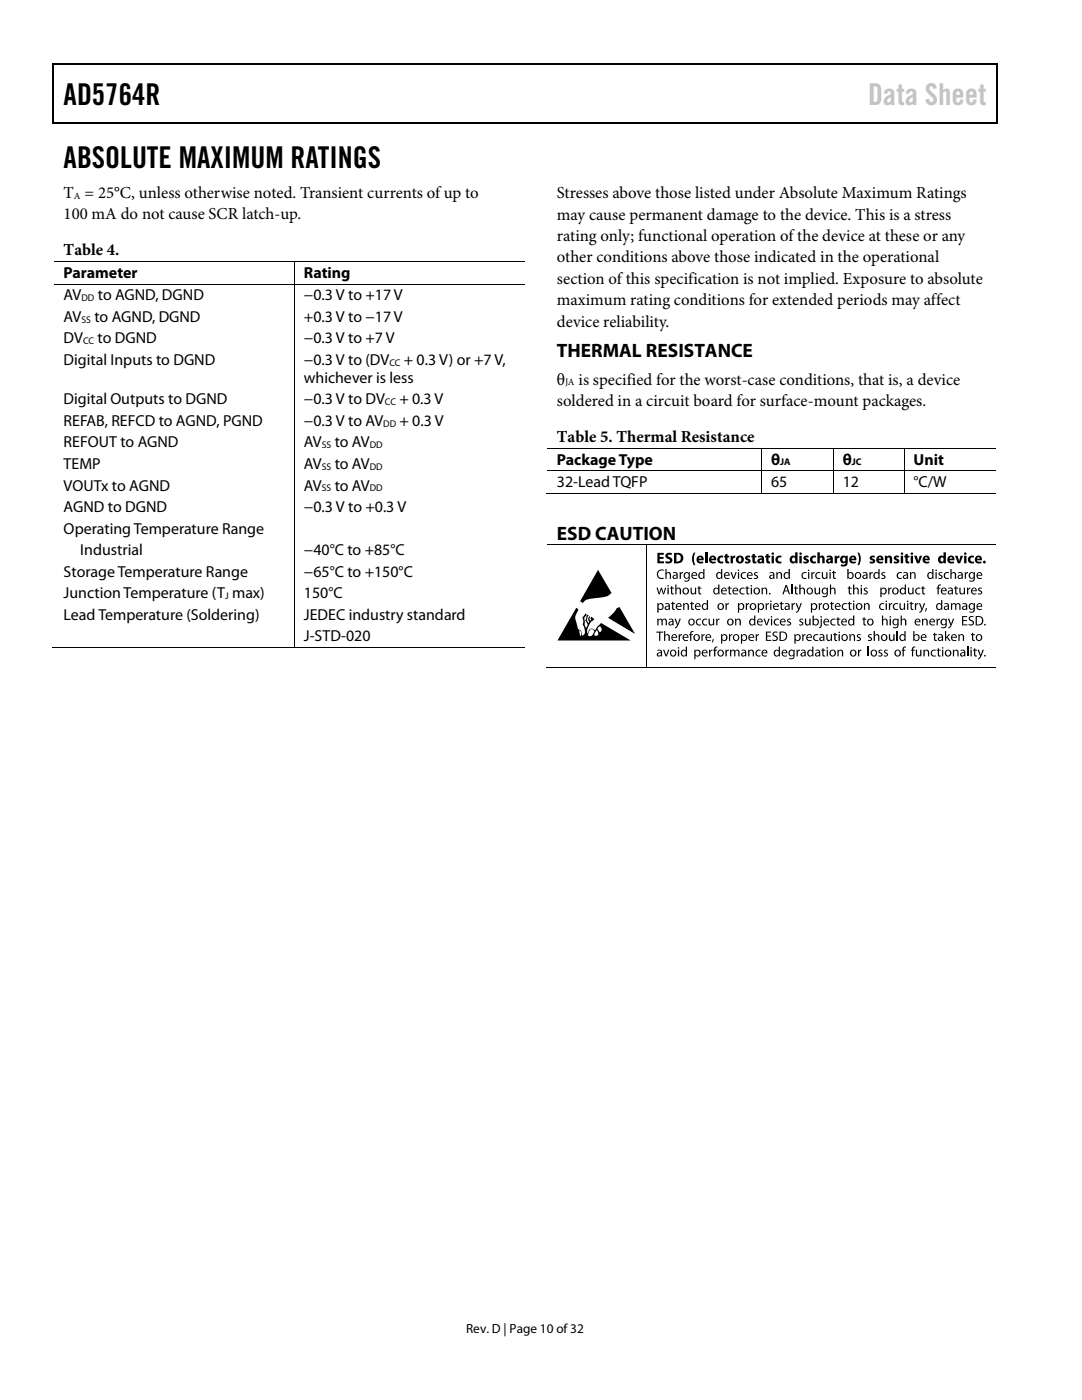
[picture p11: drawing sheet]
<svg xmlns="http://www.w3.org/2000/svg" width="216mm" height="279mm" viewBox="0 0 216 279" stroke-linecap="round" stroke-linejoin="round" font-family="sans-serif">
<defs><g id="words">
<g font-size="6">
<text x="12.7" y="21">AD5764R</text>
<text x="12.7" y="33.6">ABSOLUTE MAXIMUM RATINGS</text>
</g>
<text font-size="6" fill="#c1c1c1" x="173.2" y="21">Data Sheet</text>
<g font-size="3.9">
<text x="111.1" y="71.3">THERMAL RESISTANCE</text>
<text x="111.1" y="107.7">ESD CAUTION</text>
</g>
<g font-size="3.3">
<text x="12.7" y="39.5">T = 25°C, unless otherwise noted. Transient currents of up to</text>
<text x="111.1" y="39.5">Stresses above those listed under Absolute Maximum Ratings</text>
<text x="12.7" y="43.8">100 mA do not cause SCR latch-up.</text>
<text x="111.1" y="43.8">may cause permanent damage to the device. This is a stress</text>
<text x="12.7" y="50.9">Table 4.</text>
<text x="111.1" y="48.1">rating only; functional operation of the device at these or any</text>
<text x="111.1" y="52.4">other conditions above those indicated in the operational</text>
<text x="111.1" y="56.6">section of this specification is not implied. Exposure to absolute</text>
<text x="111.1" y="60.9">maximum rating conditions for extended periods may affect</text>
<text x="111.1" y="65.2">device reliability.</text>
<text x="111.1" y="76.8">θ</text>
<text x="115.4" y="76.8">is specified for the worst-case conditions, that is, a device</text>
<text x="111.1" y="81">soldered in a circuit board for surface-mount packages.</text>
<text x="111.1" y="88.1">Table 5. Thermal Resistance</text>
</g>
<g font-size="3.2">
<text x="12.7" y="55.5">Parameter</text>
<text x="12.7" y="59.9">AV</text>
<text x="19.5" y="59.9">to AGND, DGND</text>
<text x="60.6" y="59.9">−0.3 V to +17 V</text>
<text x="60.6" y="55.5">Rating</text>
<text x="12.7" y="64.2">AV</text>
<text x="18.8" y="64.2">to AGND, DGND</text>
<text x="60.6" y="64.2">+0.3 V to −17 V</text>
<text x="12.7" y="68.5">DV</text>
<text x="19.5" y="68.5">to DGND</text>
<text x="60.6" y="68.5">−0.3 V to +7 V</text>
<text x="12.7" y="72.8">Digital Inputs to DGND</text>
<text x="60.6" y="76.4">whichever is less</text>
<text x="60.6" y="72.8">−0.3 V to (DV</text>
<text x="80.6" y="72.8">+ 0.3 V) or +7 V,</text>
<text x="12.7" y="80.7">Digital Outputs to DGND</text>
<text x="60.6" y="80.7">−0.3 V to DV</text>
<text x="79.7" y="80.7">+ 0.3 V</text>
<text x="12.7" y="85">REFAB, REFCD to AGND, PGND</text>
<text x="12.7" y="89.3">REFOUT to AGND</text>
<text x="60.6" y="85">−0.3 V to AV</text>
<text x="60.6" y="89.3">AV</text>
<text x="66.8" y="89.3">to AV</text>
<text x="79.7" y="85">+ 0.3 V</text>
<text x="12.7" y="93.6">TEMP</text>
<text x="60.6" y="93.6">AV</text>
<text x="66.8" y="93.6">to AV</text>
<text x="111.1" y="92.7">Package Type</text>
<text x="153.9" y="92.7">θ</text>
<text x="168.2" y="92.7">θ</text>
<text x="182.3" y="92.7">Unit</text>
<text x="12.7" y="97.9">VOUTx to AGND</text>
<text x="60.6" y="97.9">AV</text>
<text x="66.8" y="97.9">to AV</text>
<text x="111.1" y="97.2">32-Lead TQFP</text>
<text x="153.9" y="97.2">65</text>
<text x="168.2" y="97.2">12</text>
<text x="182.3" y="97.2">°C/W</text>
<text x="12.7" y="102.2">AGND to DGND</text>
<text x="12.7" y="106.5">Operating Temperature Range</text>
<text x="60.6" y="102.2">−0.3 V to +0.3 V</text>
<text x="16" y="110.8">Industrial</text>
<text x="60.6" y="110.8">−40°C to +85°C</text>
<text x="12.7" y="115.1">Storage Temperature Range</text>
<text x="12.7" y="119.4">Junction Temperature (T max)</text>
<text x="60.6" y="119.4">150°C</text>
<text x="60.6" y="115.1">−65°C to +150°C</text>
<text x="12.7" y="123.7">Lead Temperature (Soldering)</text>
<text x="60.6" y="123.7">JEDEC industry standard</text>
<text x="60.6" y="128">J-STD-020</text>
</g>
<text font-size="2.6" x="93" y="266">Rev. D | Page 10 of 32</text>
<g font-size="1.9">
<text x="14.8" y="39.7">A</text>
<text x="16.3" y="60.1">DD</text>
<text x="16.3" y="64.4">SS</text>
<text x="16.6" y="68.7">CC</text>
<text x="77.7" y="73">CC</text>
<text x="112.8" y="76.9">JA</text>
<text x="76.8" y="80.9">CC</text>
<text x="64.2" y="89.5">SS</text>
<text x="73.8" y="89.5">DD</text>
<text x="76.5" y="85.2">DD</text>
<text x="64.2" y="93.8">SS</text>
<text x="73.8" y="93.8">DD</text>
<text x="155.7" y="92.9">JA</text>
<text x="170" y="92.9">JC</text>
<text x="64.2" y="98.1">SS</text>
<text x="73.8" y="98.1">DD</text>
<text x="44.9" y="119.5">J</text>
</g>
</g></defs>
<g fill="#000">
<path d="M10.5 12.7h.3v1h-.3zM10.5 12.7h.3v.3h-.3zM133.3 12.7h.3v.3h-.3zM198.8 12.7h.2v1h-.2zM198.8 12.7h.2v.3h-.2zM10.5 24.4h.3v.3h-.3zM133.1 24.4h.2v.3h-.2zM198.8 24.4h.2v.3h-.2zM58.7 52.1h.1v.2h-.1zM58.7 56.6h.1v.2h-.1zM151.9 89.3h.1v.2h-.1zM151.9 93.9h.1v.1h-.1z"/>
<path d="M151.9 98.4h.1v.1h-.1zM166.2 89.3h.1v.2h-.1zM166.2 93.9h.1v.1h-.1zM166.2 98.4h.1v.1h-.1zM180.3 89.3h.2v.2h-.2zM180.3 93.9h.2v.1h-.2zM180.3 98.4h.2v.1h-.2zM119.3 113.8l2.7 4.5-.2 .2a3.7 3.7 0 0 1-2.7 .8l-.7 .1a2.23 2.23 0 0 0-2.1 .9l-.5-.3zM128.8 108.7h.2v.1h-.2zM131.2 110.3h1.2v.4h-.8v.4h.8v.4h-.8v.5h.9v.4h-1.3zM131 117.3h.3l.2 1.1 .4-1.1h.2l.3 1.1 .3-1.1h.2l-.4 1.3h-.2l-.3-1.1-.4 1.1h-.2zM131.3 113.9l.7-.3 .5 .1-.1 .2a.76 .76 0 0 0-1.1 .7 .76 .76 0 0 0 1.1 .7l.1 .2a.98 .98 0 0 1-1.3-.3 .98 .98 0 0 1 .1-1.3z"/>
<path d="M132.8 113.6h.2v.8l.4-.2 .4 .2 .1 1.1h-.2l-.1-.9-.2-.2-.4 .3v.8h-.2zM133 110.5l.5-.2 .6 .1-.1 .4h-.7l-.1 .1 .2 .2a.72 .72 0 0 1 .8 .9 .72 .72 0 0 1-1.1 .4l-.4-.1 .1-.4 .7 .1 .2-.2-.2-.2a.69 .69 0 0 1-.6-.3 .69 .69 0 0 1 .1-.8zM133.9 117h.2v.3h.4v.2h-.4l.1 .9h.3l-.1 .2h-.3l-.2-.2v-.9h-.2v-.2h.2zM134.8 116.7h.2v.8l.4-.2 .4 .2 .1 1.1h-.3v-.9l-.3-.3-.3 .4v.8h-.2zM135.6 114.2h.2v.3l.5-.3v.2h-.3l-.1 .3v.8h-.3zM138.4 110.3h.4a2.73 2.73 0 0 0 0 2.5 .71 .71 0 0 1-.7-.8v-.9zM137.8 117.3h.2l.1 .9 .2 .2 .4-.2v-.9h.2v1.3h-.2v-.2l-.1 .1a.47 .47 0 0 1-.7-.1zM139.4 117h.2v.3h.3v.2h-.3v.9h.3v.2h-.3l-.2-.2v-.9h-.2zM140.7 110.2h.5v2.2h-.5zM143.3 111.1l.9-.2h.1v.4a.44 .44 0 0 0-.7 .4 .44 .44 0 0 0 .7 .3v.4a.82 .82 0 0 1-1-.2 .82 .82 0 0 1 0-1.1zM144.7 110.6l.5-.1v.4h.3v.4h-.3v.7l.3 .1v.3h-.5l-.2-.2-.1-.9h-.2v-.4h.2zM145.4 117h.2v.3h.4v.2h-.4l.1 .9h.3v.2l-.2 .1a.36 .36 0 0 1-.4-.5v-.7h-.2v-.2h.2z"/>
<path d="M145.8 110.9h.4v.3l.3-.3h.2v.4h-.3l-.1 .3v.8h-.5zM145.8 114.2h.2l.4 1.1 .4-1.1h.2l-.5 1.3h-.2zM147.7 117.5l.5-.2h.4l-.1 .2a.51 .51 0 0 0-.7 .5 .51 .51 0 0 0 .7 .4l.1 .2a.7 .7 0 0 1-1-.2 .7 .7 0 0 1 .1-.9zM148.8 111l.5-.1 .4 .1-.1 .3-.4-.1v.2a.56 .56 0 0 1 .6 .7 .56 .56 0 0 1-.9 .3h-.3l.1-.4 .4 .1 .2-.1-.4-.3a.43 .43 0 0 1-.1-.7zM148 114.4l.5-.2h.3v.2a.51 .51 0 0 0-.8 .5 .51 .51 0 0 0 .8 .4v.2a.71 .71 0 0 1-.9-.2 .71 .71 0 0 1 .1-.9zM148.9 117h.3v.3h.3v.2h-.3v.9h.3l-.1 .2h-.3l-.1-.2-.1-.9h-.2v-.2h.2zM150.5 114.4l.4-.2h.3v.2h-.5v.2l.2 .1a.41 .41 0 0 1 .4 .4 .41 .41 0 0 1-.3 .4l-.6-.1 .1-.1h.5v-.3l-.2-.1a.4 .4 0 0 1-.3-.5zM150.1 110.6l.5-.1v.4h.3v.4h-.3v.7l.3 .1v.3h-.5l-.2-.2-.1-.9h-.2v-.4h.2zM151.9 117.3h.3v.2l.1-.1a.48 .48 0 0 1 .7 .1l.1 1.1h-.3v-.9l-.3-.3-.3 .4v.8h-.2zM152.9 110.6l.4-.1v.4h.4v.4h-.4l.1 .7 .3 .1v.3h-.5l-.3-.2v-.9h-.2v-.4h.2zM153.5 118.4h.2v.2h-.2zM154.9 114.2h.2v.2l.1-.1a.49 .49 0 0 1 .8 .1l.1 1.1h-.3v-.9l-.3-.2-.3 .2v.9h-.3z"/>
<path d="M154.9 111.1l.9-.2h.1v.4a.45 .45 0 0 0-.7 .4 .45 .45 0 0 0 .7 .3v.4a.82 .82 0 0 1-1-.2 .82 .82 0 0 1 0-1.1zM157.9 116.7h.3v1.9h-.3zM158.6 117h.3v.3h.3v.2h-.3v.9h.3v.2h-.4l-.1-.2-.1-.9h-.2v-.2h.2zM159.5 116.7h.2v.8l.5-.2 .3 .2 .1 1.1h-.2v-.9l-.3-.3-.4 .3v.9h-.2zM160.5 111l.4-.1 .5 .1-.1 .3-.5-.1v.2a.56 .56 0 0 1 .6 .7 .56 .56 0 0 1-.8 .3h-.3v-.4l.5 .1 .2-.1-.5-.3a.43 .43 0 0 1 0-.7zM160.1 114.4l.5-.2h.4l-.1 .2a.51 .51 0 0 0-.7 .5 .51 .51 0 0 0 .7 .4v.2a.7 .7 0 0 1-.9-.2 .7 .7 0 0 1 .1-.9zM161.9 114.2h.2v.3l.4-.3v.2h-.2l-.2 .3v.8h-.2zM161.8 111.1l.9-.2h.1v.4a.45 .45 0 0 0-.7 .4 .45 .45 0 0 0 .7 .3v.4a.82 .82 0 0 1-1-.2 .82 .82 0 0 1 0-1.1zM163.1 110.2h.5v.9a.55 .55 0 0 1 .6-.2 .55 .55 0 0 1 .3 .6v.9h-.4l-.1-1-.2-.1-.2 .2v.9h-.5zM162.5 117.3h.3v.9l.3 .2 .3-.2v-.9h.2l.1 1.3h-.3v-.2l-.1 .1a.47 .47 0 0 1-.7-.1zM162.9 114.4l.5-.2h.3v.2a.51 .51 0 0 0-.8 .5 .51 .51 0 0 0 .8 .4v.2a.7 .7 0 0 1-.9-.2 .7 .7 0 0 1 .1-.9zM164 114.2h.2l.1 .9 .2 .2 .4-.2v-.9h.2v1.3h-.2v-.2l-.1 .1a.46 .46 0 0 1-.7-.1z"/>
<path d="M165.6 116.7h.2v.8l.5-.2 .3 .2 .1 1.1h-.2v-.9l-.3-.3-.4 .4v.8h-.2zM166.2 113.9h.3v.3h.3v.2h-.3v.9h.3v.2h-.4l-.2-.2v-.9h-.2v-.2h.2zM166.5 110.9h.5v.3l.2-.3h.3v.4h-.3l-.2 .3v.8h-.5zM169.3 117h.3v.3h.4v.2h-.4v.9h.3v.2h-.3l-.2-.2-.1-.9h-.1zM170.2 116.7h.3v.8l.4-.2 .4 .2 .1 1.1h-.3v-.9l-.3-.3-.3 .3v.9h-.3zM171.1 110.3a.71 .71 0 0 1 .6 .8v.9a.71 .71 0 0 1-.6 .8 2.73 2.73 0 0 0 0-2.5zM172.4 117.4l.4-.1h.3v.2h-.5v.2l.2 .1a.41 .41 0 0 1 .4 .4 .41 .41 0 0 1-.3 .4l-.6-.1 .1-.1h.5v-.3l-.2-.1a.4 .4 0 0 1-.3-.6zM173.5 114.2h.2v.3l.5-.3v.2h-.3l-.2 .3v.8h-.2zM173.7 111l.5-.1 .4 .1-.1 .3-.5-.1v.2a.53 .53 0 0 1 .6 .6 .53 .53 0 0 1-.6 .5l-.5-.1 .1-.4 .4 .1 .2-.1-.5-.3a.42 .42 0 0 1 0-.7zM175.9 114.4l.4-.2h.4l-.1 .2h-.4v.2l.2 .1a.41 .41 0 0 1 .3 .4 .41 .41 0 0 1-.2 .4l-.7-.1 .1-.1h.5v-.3l-.2-.1a.39 .39 0 0 1-.3-.5zM176.6 110.9h.4v.2l.1-.1a.55 .55 0 0 1 .6-.1 .55 .55 0 0 1 .3 .6v.9h-.5v-1l-.2-.1-.3 .2v.9h-.4zM177.2 117.3h.2v.3l.5-.3v.2h-.2l-.2 .3v.8h-.3z"/>
<path d="M178.5 111l.5-.1 .4 .1-.1 .3-.5-.1v.2a.53 .53 0 0 1 .7 .6 .53 .53 0 0 1-.7 .5l-.5-.1 .1-.4 .4 .1 .2-.1-.5-.3a.42 .42 0 0 1 0-.7zM179.1 114.4l.5-.2h.4l-.1 .2a.51 .51 0 0 0-.7 .5 .51 .51 0 0 0 .7 .4l.1 .2a.71 .71 0 0 1-1-.2 .71 .71 0 0 1 .1-.9zM180.7 110.6l.4-.1v.4h.4v.4h-.4l.1 .7 .2 .1v.3h-.5l-.2-.2v-.9h-.3v-.4h.3zM181.6 114.2h.2v.2l.1-.1a.48 .48 0 0 1 .7 .1l.1 1.1h-.2l-.1-.9-.2-.2-.4 .3v.8h-.2zM181.2 117.3h.2v.9l.3 .2 .3-.2 .1-.9h.2v1.3h-.2v-.2l-.1 .1a.46 .46 0 0 1-.8-.1zM182.4 110.9h.5l.3 1.1 .3-1.1h.5l-.6 1.5h-.4zM182.8 117.5l.5-.2h.4l-.1 .2a.51 .51 0 0 0-.8 .5 .51 .51 0 0 0 .8 .4l.1 .2a.71 .71 0 0 1-1-.2 .71 .71 0 0 1 .1-.9zM184 117h.3v.3h.3v.2h-.3v.9h.3v.2l-.2 .1a.36 .36 0 0 1-.4-.5v-.7h-.2v-.2h.2zM187.2 116.8l.6-.1-.1 .2h-.3l-.1 .1v.3h.3v.2h-.3v1.1h-.2v-1.1h-.2v-.2h.2zM187.3 114.4l.4-.2h.3v.2h-.4v.2l.1 .1a.41 .41 0 0 1 .4 .4 .41 .41 0 0 1-.2 .4l-.7-.1 .1-.1h.5v-.3l-.2-.1a.39 .39 0 0 1-.3-.5zM188.5 114.4l.5-.2h.4l-.1 .2a.51 .51 0 0 0-.7 .5 .51 .51 0 0 0 .7 .4l.1 .2a.71 .71 0 0 1-1-.2 .71 .71 0 0 1 .1-.9zM189.6 113.6h.3v.8l.4-.2 .4 .2 .1 1.1h-.3v-.9l-.3-.2-.3 .3v.8h-.3z"/>
<path d="M190.6 117h.2v.3h.4v.2h-.4l.1 .9h.3v.2h-.4l-.2-.2v-.9h-.2v-.2h.2zM190.6 110.9h.5l.3 1.1 .3-1.1h.5l-.6 1.5h-.5zM192.5 114.2h.2v.3l.5-.3v.2l-.5 .3v.8h-.2zM191.4 117.3h.3v.9l.3 .2 .3-.2v-.9h.3v1.3h-.2l-.1-.2-.1 .1a.46 .46 0 0 1-.7-.1zM192.9 117.3h.3v.3l.4-.3v.2h-.2l-.2 .3v.8h-.2zM193.4 111.1l.2-.2h.6h.2l-.1 .4a.44 .44 0 0 0-.7 .4 .44 .44 0 0 0 .7 .3l.1 .4a.82 .82 0 0 1-1.1-.2 .82 .82 0 0 1 .1-1.1zM195.2 117.4l.4-.1h.4l-.1 .2h-.5l.1 .2 .2 .1a.41 .41 0 0 1 .3 .4 .41 .41 0 0 1-.2 .4l-.7-.1 .1-.1 .3 .1 .3-.2-.6-.5zM58.7 129.2h.1v.1h-.1zM123 121.5l.6-.4 3.1 5.4-5.4-3.2 1.1-1zM128.8 133.1h.2v.2h-.2zM131.2 123.5h.2v.2l.2-.2h.4l.2 .2 .3-.2h.3l.3 .5v.8h-.3v-1l-.3-.2-.3 .3v.9h-.2v-1l-.3-.2-.3 .3v.9h-.2zM131 126.1h1.3v.2h-.5v1.6h-.3v-1.6h-.5z"/>
<path d="M132.5 125.9h.2v.9l.5-.3 .4 .3 .1 1.1h-.3v-1l-.3-.2-.3 .3-.1 .9h-.2zM132.3 129.7h.3l.3 1.1 .4-1.1h.3l-.6 1.3h-.2zM134.1 120.1h.2v.3h.4v.2h-.4l.1 .9h.3l-.1 .2h-.3l-.2-.2v-.9h-.2v-.2h.2zM134.6 123.5h.3l.3 1 .4-1h.3l-.7 1.6-.5 .3v-.2l.4-.4zM135.4 126.6h.2v.2l.5-.3v.3h-.3l-.1 .3v.8h-.3zM136.3 120.4h.2v.2l.1-.1a.49 .49 0 0 1 .8 .1l.1 1.1h-.3v-.9l-.3-.3-.3 .3v.9h-.3zM137.9 126.1l.5-.1-.1 .2h-.3v.1l-.1 .3h.4v.2h-.4v1.1h-.2v-1.1h-.2v-.2h.2zM137.9 120.1h.2v.3h.4v.2h-.4l.1 .9h.3v.2l-.2 .1a.36 .36 0 0 1-.4-.5v-.7h-.2v-.2h.2zM139 123.7l.6-.3 .3 .1-.1 .2a.51 .51 0 0 0-.7 .5 .51 .51 0 0 0 .8 .4v.2a.7 .7 0 0 1-.9-.2 .7 .7 0 0 1 0-.9zM139.9 126.6h.3v.2l.4-.3v.3l-.4 .3v.8h-.2zM140.2 123.7l.6-.3 .3 .1v.2a.51 .51 0 0 0-.8 .4 .51 .51 0 0 0 .8 .5v.2a.71 .71 0 0 1-.9-.2 .71 .71 0 0 1 0-.9zM141.5 129.7h.2v.2l.4-.3v.3h-.2l-.2 .3v.8h-.2z"/>
<path d="M142.2 127.6h.3l-.3 .6h-.2zM142.7 129.1h.5v.2h-.4l-.1 .1v.3h.3v.2h-.3v1.1h-.2v-1.1h-.2v-.2h.2zM141.4 123.5h.2l.1 .9 .2 .2 .3-.2 .1-.9h.2v1.3h-.2v-.2l-.1 .1a.47 .47 0 0 1-.7-.1zM142.9 123.5h.2v.3l.5-.4v.3h-.3l-.1 .3v.8h-.3zM144.7 129.7h.3v.2l.2-.2 .2-.1v.3h-.2l-.2 .3v.8h-.3zM144.7 120.4h.3v.3l.4-.3v.2h-.2l-.2 .3v.8h-.2zM145.4 126.6h.3v.2l.4-.3v.3l-.4 .3v.8h-.2zM145.7 129.7h.2v.2l.2-.2h.4l.2 .2 .3-.2h.3l.3 .5v.8h-.3v-1l-.2-.2-.3 .3-.1 .9h-.2v-1l-.3-.2-.3 .3v.9h-.2zM146.7 123.5h.2v.2l.1-.1a.5 .5 0 0 1 .7 .1l.1 1.1h-.2l-.1-.9-.2-.3-.4 .3v.9h-.2zM148.8 120.4h.2v.3l.3-.3h.2v.2h-.3l-.1 .3v.8h-.3zM149.3 129.7h.2v.2l.1-.1a.49 .49 0 0 1 .8 .1v1.1h-.2v-1l-.3-.2-.3 .3-.1 .9h-.2zM150.8 126.6h.2v.2l.4-.3v.3h-.2l-.2 .3v.8h-.2z"/>
<path d="M150.9 129.8l.5-.2 .4 .1-.1 .2a.51 .51 0 0 0-.7 .4 .51 .51 0 0 0 .7 .5l.1 .2a.7 .7 0 0 1-.9-.2 .7 .7 0 0 1 0-1zM152.4 123.5h.2l.4 1.1 .3-1.1h.3l-.5 1.3h-.3zM152.8 120.4h.2v.3l.4-.3v.2h-.2l-.2 .3v.8h-.2zM152.8 126.1h1v.1h-.7v.6h.7v.2h-.7v.7h.8v.2h-1.1zM154.2 126.3a.8 .8 0 0 1 1-.2l-.1 .2h-.6a.27 .27 0 0 0-.1 .2 .27 .27 0 0 0 .1 .3 .64 .64 0 0 1 .7 .8 .64 .64 0 0 1-1.1 .2l.1-.2a.39 .39 0 0 0 .6 .1 .39 .39 0 0 0-.2-.6 .54 .54 0 0 1-.4-.8zM154.6 123.7l.5-.3 .3 .1v.2a.51 .51 0 0 0-.8 .4 .51 .51 0 0 0 .8 .5v.2a.71 .71 0 0 1-.9-.2 .71 .71 0 0 1 .1-.9zM155.8 120.1h.2v.3h.4v.2h-.4l.1 .9h.2v.2h-.3l-.2-.2v-.9h-.2v-.2h.2zM157.1 123.6l.4-.2 .3 .1v.2h-.5v.2l.2 .1a.4 .4 0 0 1 .4 .4 .4 .4 0 0 1-.3 .4l-.6-.1v-.1h.6v-.3l-.2-.1a.4 .4 0 0 1-.3-.6zM158 120.4h.1l.1 .3 .4-.3v.2h-.2l-.2 .3v.8h-.2zM158.9 129.7h.2l.1 .2 .2-.2 .2-.1v.3h-.2l-.2 .3v.8h-.3zM158.8 120.4h.2l.4 1 .3-1h.3l-.7 1.6-.4 .3-.1-.2a.45 .45 0 0 0 .4-.5zM159.5 123.6l.4-.2 .4 .1-.1 .2h-.4v.2l.2 .1a.41 .41 0 0 1 .3 .4 .41 .41 0 0 1-.2 .4l-.7-.1 .1-.1h.5v-.3l-.2-.1a.4 .4 0 0 1-.3-.6z"/>
<path d="M160.1 126.6h.2v.2l.4-.3v.3h-.2l-.2 .3v.8h-.2zM160.6 123.5h.3v.9l.3 .2 .3-.2v-.9h.2v1.3h-.2v-.2l-.1 .1a.47 .47 0 0 1-.7-.1zM162.4 126.7l.6-.2 .3 .1-.1 .2a.51 .51 0 0 0-.7 .5 .51 .51 0 0 0 .8 .4v.2a.71 .71 0 0 1-.9-.2 .71 .71 0 0 1 0-1zM163.4 120.4h.2v.3l.4-.3v.2h-.2l-.2 .3v.8h-.2zM164.1 129.4h.2v.3h.4v.2h-.4l.1 .9h.3l-.1 .2h-.3l-.2-.2v-.9h-.2v-.2h.2zM164.9 126.6h.2l.1 .9 .2 .2 .4-.2v-.9h.2v1.3h-.2v-.2l-.1 .1a.46 .46 0 0 1-.7-.1zM165.8 120.1h.3v.3h.3v.2h-.3v.9h.3v.2l-.2 .1a.36 .36 0 0 1-.4-.5v-.7h-.2v-.2h.2zM165.9 123.7l.5-.3 .3 .1v.2a.51 .51 0 0 0-.8 .5 .51 .51 0 0 0 .8 .4v.2a.71 .71 0 0 1-.9-.2 .71 .71 0 0 1 .1-.9zM166.5 126.3h.2v.3h.4v.2h-.4l.1 .9h.2v.2h-.3l-.2-.2v-.9h-.2zM167.1 129.7h.2v.2l.1-.1a.5 .5 0 0 1 .8 .1l.1 1.1h-.3v-1l-.3-.2-.4 .3v.9h-.2zM167.1 123.2h.2v.3h.4v.2h-.4l.1 .9h.2v.2h-.3l-.2-.2v-.9h-.2v-.2h.2zM168.1 120.6l.6-.2h.3l-.1 .2a.51 .51 0 0 0-.7 .5 .51 .51 0 0 0 .7 .4l.1 .2a.7 .7 0 0 1-.9-.2 .7 .7 0 0 1 0-.9z"/>
<path d="M169.5 126.6h.2v.2l.1-.1a.48 .48 0 0 1 .7 .1l.1 1.1h-.2v-1l-.3-.2-.4 .3v.9h-.2zM169.4 120.1h.2v.3h.4v.2h-.4v.9h.3l-.1 .2h-.2l-.2-.2v-.9h-.2v-.2h.2zM171 126.7l.4-.2 .3 .1v.2h-.4v.2l.2 .1a.41 .41 0 0 1 .3 .4 .41 .41 0 0 1-.2 .4l-.7-.1 .1-.1 .3 .1 .3-.2-.6-.5zM171.2 129.7h.2v.2l.5-.3v.3h-.3l-.1 .3-.1 .8h-.2zM172.4 120.4h.2v.2l.1-.1a.5 .5 0 0 1 .7 .1l.1 1.1h-.2l-.1-.9-.2-.3-.4 .4v.8h-.2zM172.3 123.2h.2v.3h.4v.2h-.4l.1 .9h.2v.2h-.3l-.2-.2v-.9h-.2v-.2h.2zM173.2 129h.2v2h-.2zM173.2 126.7l.5-.2 .3 .1-.1 .2h-.4v.2l.2 .1a.41 .41 0 0 1 .3 .4 .41 .41 0 0 1-.2 .4l-.6-.1v-.1l.3 .1 .3-.2-.6-.5zM174.3 125.9h.3v.9l.4-.3 .4 .3 .1 1.1h-.3v-1l-.3-.2-.3 .3v.9h-.3zM175.3 129.8l.4-.2 .3 .1v.2h-.4v.2l.1 .1a.4 .4 0 0 1 .4 .4 .4 .4 0 0 1-.2 .4l-.7-.1 .1-.1h.5v-.3l-.2-.1a.4 .4 0 0 1-.3-.6zM176 122.8h.2v.9l.5-.3 .3 .3 .1 1.1h-.2v-.9l-.3-.3-.4 .3v.9h-.2zM176.4 129.8l.4-.2 .3 .1v.2h-.4v.2l.1 .1a.41 .41 0 0 1 .4 .4 .41 .41 0 0 1-.2 .4l-.7-.1 .1-.1h.5v-.3l-.2-.1a.4 .4 0 0 1-.3-.6z"/>
<path d="M175.6 120.6l.5-.2h.3v.2a.51 .51 0 0 0-.8 .5 .51 .51 0 0 0 .8 .4v.2a.7 .7 0 0 1-.9-.2 .7 .7 0 0 1 .1-.9zM177.4 120.4h.2v.3l.2-.3h.2v.2h-.2l-.2 .3v.8h-.2zM177.4 126.6h.2v.9l.3 .2 .3-.2v-.9h.3v1.3h-.2v-.2l-.1 .1a.47 .47 0 0 1-.8-.1zM178.9 125.9h.3v2h-.3zM178.3 120.6l.6-.2h.3v.2a.51 .51 0 0 0-.8 .5 .51 .51 0 0 0 .8 .4v.2a.7 .7 0 0 1-.9-.2 .7 .7 0 0 1 0-.9zM179.7 122.8h.2v.9l.5-.3 .4 .3 .1 1.1h-.3v-.9l-.3-.3-.3 .3-.1 .9h-.2zM180.2 129.1h.6v.2h-.4v.1l-.1 .3h.4v.2h-.4v1.1h-.2v-1.1h-.2v-.2h.2zM179.5 120.4h.2v.9l.3 .2 .3-.2 .1-.9h.2v1.3h-.2v-.2l-.1 .1a.46 .46 0 0 1-.8-.1zM181.7 120.1h.2v.3h.4v.2h-.4l.1 .9h.3v.2h-.4l-.2-.2v-.9h-.2zM182.1 129.1h.5v.2h-.3l-.1 .1v.3h.3v.2h-.3v1.1h-.2v-1.1h-.2v-.2h.2zM182.6 120.4h.1l.1 .3 .4-.3v.2h-.2l-.2 .3v.8h-.2zM183.4 120.4h.2l.4 1 .3-1h.3l-.7 1.6-.4 .3-.1-.2a.45 .45 0 0 0 .4-.5z"/>
<path d="M182.7 129.7h.3v.9l.3 .2 .3-.2v-.9h.3v1.3h-.2v-.2l-.1 .1a.46 .46 0 0 1-.8-.1zM184 123.5h.2v.2l.1-.1a.49 .49 0 0 1 .7 .1l.1 1.1h-.2l-.1-.9-.2-.3-.4 .3v.9h-.2zM184.3 129.7h.2v.2l.1-.1a.48 .48 0 0 1 .7 .1l.1 1.1h-.2l-.1-1-.2-.2-.4 .3v.9h-.2zM184.7 121.4h.3l-.3 .6-.1 .1zM186.4 126.3h.2v.3h.3v.2h-.3v.9h.3v.2h-.3l-.2-.2v-.9h-.2zM185.9 129.8l.5-.2 .4 .1-.1 .2a.51 .51 0 0 0-.8 .5 .51 .51 0 0 0 .8 .4l.1 .2a.71 .71 0 0 1-1-.2 .71 .71 0 0 1 .1-1zM186.9 123.5h.2v.3l.5-.4v.3h-.3l-.2 .3v.8h-.2zM187.1 129.4h.3v.3h.3v.2h-.3v.9h.3v.2h-.2a.36 .36 0 0 1-.4-.4v-.7h-.2v-.2h.2zM188.6 125.9h.2v1.3l.5-.6h.3l-.5 .5 .6 .8h-.3l-.5-.6-.1 .1v.5h-.2zM189.1 123.5h.3l.4 1 .3-1h.3l-.5 1.3-.6 .6-.1-.2 .4-.4zM189.8 120.4h.2v.2l.2-.2h.4l.2 .2 .3-.2h.3l.3 .5v.8h-.3v-1l-.3-.2-.3 .3v.9h-.2v-1l-.3-.2-.3 .3v.9h-.2zM190.1 129.7h.3v.2l.1-.1a.48 .48 0 0 1 .7 .1l.1 1.1h-.3v-1l-.3-.2-.3 .3v.9h-.3z"/>
<path d="M191.2 126.6h.2l.1 .2v-.1a.5 .5 0 0 1 .8 .1l.1 1.1h-.3v-1l-.3-.2-.3 .3v.9h-.3zM192 123h1v.1h-.8v.7h.7v.1h-.7v.7h.8v.2h-1zM193 129h.2v2h-.2zM193.4 123.2a.77 .77 0 0 1 .9-.2l-.1 .2-.3-.1-.3 .2 .1 .4a.64 .64 0 0 1 .6 .8 .64 .64 0 0 1-1.1 .2l.1-.2a.39 .39 0 0 0 .6 .1 .39 .39 0 0 0-.1-.6 .53 .53 0 0 1-.4-.8zM194 126.3h.2v.3h.3v.2h-.3v.9h.3l-.1 .2h-.2l-.2-.2v-.9h-.3v-.2h.3zM194.4 129.4h.2v.3h.3v.2h-.3v.9h.3v.2h-.3l-.2-.2v-.9h-.3v-.2h.3zM195 129.7h.3l.4 1 .4-1h.2l-.5 1.3-.6 .6-.1-.2 .5-.4zM196.4 124.5h.2v.3h-.2zM196.4 130.7h.2v.3h-.2z"/>
<path d="M133.2 116.9a.15 .15 0 0 1 .3 0 .15 .15 0 0 1-.3 0zM133.2 117.3h.2v1.3h-.2z"/>
<path d="M134.5 110.4a1.51 1.51 0 0 1 1.8 .6 1.24 1.24 0 0 1-1.7 1.4h-.1zM135 110.7v1.4a.71 .71 0 0 0 .9-.7 .71 .71 0 0 0-.9-.7z"/>
<path d="M134.3 114.3l.1-.1a.57 .57 0 0 1 .8 .5v.8h-.2v-.1a.43 .43 0 0 1-.7 .1 .43 .43 0 0 1 .1-.7l.6-.1v-.2a.41 .41 0 0 0-.7-.1zM134.5 115v.3h.3l.2-.2v-.3z"/>
<path d="M136.2 118a.69 .69 0 0 1 1.3 0 .69 .69 0 0 1-1.3 0zM136.6 117.5a.5 .5 0 0 0-.2 .6 .5 .5 0 0 0 .6 .3 .49 .49 0 0 0 .2-.6 .49 .49 0 0 0-.6-.3z"/>
<path d="M136.6 114.3a.52 .52 0 0 1 .8 .1v-.2h.3l-.1 .3a1.66 1.66 0 0 1-.2 1.4l-.4 .2-.5-.1 .1-.2 .1 .1a.47 .47 0 0 0 .6-.1 .47 .47 0 0 0 .1-.5 .63 .63 0 0 1-.9 0 .63 .63 0 0 1 .1-1zM136.8 114.4a.49 .49 0 0 0-.2 .6 .49 .49 0 0 0 .6 .3 .48 .48 0 0 0 .2-.6 .48 .48 0 0 0-.6-.3z"/>
<path d="M138.1 114.4a.57 .57 0 0 1 .7-.2 .57 .57 0 0 1 .3 .7h-.9l.2 .4h.6v.2a.73 .73 0 0 1-.9-.2 .73 .73 0 0 1 0-.9zM138.3 114.4l-.1 .3h.7l-.1-.3z"/>
<path d="M139.2 111.1a.72 .72 0 0 1 .9-.1 .72 .72 0 0 1 .3 .8h-1a.54 .54 0 0 0 .9 .2v.4a.86 .86 0 0 1-1.1-.2 .86 .86 0 0 1 0-1.1zM139.5 111.2l-.1 .3h.6l-.1-.3z"/>
<path d="M139.5 114.4l.4-.2 .4 .2v-.8h.3v1.9h-.2v-.2a.61 .61 0 0 1-.9 .1 .61 .61 0 0 1-.1-.8zM139.8 114.4a.5 .5 0 0 0-.2 .6 .5 .5 0 0 0 .5 .3l.1-.1a.49 .49 0 0 0 .1-.6 .49 .49 0 0 0-.5-.2z"/>
<path d="M140.2 120.5l.4-.1 .4 .1v-.7h.3v1.9h-.2v-.2a.61 .61 0 0 1-.9 .1 .61 .61 0 0 1-.1-.8zM140.5 120.6a.5 .5 0 0 0-.2 .6 .5 .5 0 0 0 .5 .3 .49 .49 0 0 0 .2-.6 .49 .49 0 0 0-.5-.3z"/>
<path d="M141.7 111.1a.72 .72 0 0 1 .9-.1 .72 .72 0 0 1 .3 .8h-1l.2 .3 .7-.1v.4a.86 .86 0 0 1-1.1-.2 .86 .86 0 0 1 0-1.1zM142 111.2l-.1 .3h.6l-.1-.3z"/>
<path d="M142.5 117.4l.4-.1 .4 .1v-.7h.3v1.9h-.3v-.2a.61 .61 0 0 1-.8 .1 .61 .61 0 0 1-.1-.8zM142.7 117.5a.5 .5 0 0 0-.2 .6 .5 .5 0 0 0 .6 .3 .5 .5 0 0 0 .2-.6 .5 .5 0 0 0-.6-.3z"/>
<path d="M144 117.5a.57 .57 0 0 1 .7-.2 .57 .57 0 0 1 .3 .7h-.9l.2 .4h.6l.1 .2a.73 .73 0 0 1-1-.2 .73 .73 0 0 1 0-.9zM144.3 117.5l-.2 .3h.7l-.1-.3z"/>
<path d="M143.1 114.4l.4-.2 .4 .2v-.8h.2v1.9h-.2v-.2a.61 .61 0 0 1-.8 .1 .61 .61 0 0 1-.2-.8zM143.3 114.4a.5 .5 0 0 0-.2 .6 .5 .5 0 0 0 .6 .3 .5 .5 0 0 0 .2-.6 .5 .5 0 0 0-.6-.3z"/>
<path d="M144.6 114.4a.57 .57 0 0 1 .7-.2 .57 .57 0 0 1 .3 .7h-.9l.2 .4h.6v.2a.73 .73 0 0 1-.9-.2 .73 .73 0 0 1 0-.9zM144.8 114.4l-.1 .3h.7l-.1-.3z"/>
<path d="M146.3 117.5a.57 .57 0 0 1 .7-.2 .57 .57 0 0 1 .3 .7h-.9a.53 .53 0 0 0 .8 .4v.2a.73 .73 0 0 1-.9-.2 .73 .73 0 0 1 0-.9zM146.5 117.5l-.1 .3h.7l-.2-.3z"/>
<path d="M147.2 113.7h.3v.2h-.3zM147.2 114.2h.3v1.3h-.3z"/>
<path d="M146.8 111.7a.85 .85 0 0 1 1.7 0 .85 .85 0 0 1-1.7 0zM147.5 111.3l-.1 .2a.47 .47 0 0 0 .2 .6 .43 .43 0 0 0 .3-.5 .43 .43 0 0 0-.4-.3z"/>
<path d="M149.2 114.4a.57 .57 0 0 1 .7-.2 .57 .57 0 0 1 .3 .7h-1l.3 .4h.6v.2a.73 .73 0 0 1-.9-.2 .73 .73 0 0 1 0-.9zM149.4 114.4l-.2 .3h.8l-.2-.3z"/>
<path d="M149.8 116.9a.15 .15 0 0 1 .3 0 .15 .15 0 0 1-.3 0zM149.8 117.3h.2v1.3h-.2z"/>
<path d="M150.3 118a.7 .7 0 0 1 1.4 0 .7 .7 0 0 1-1.4 0zM150.8 117.5a.5 .5 0 0 0-.2 .6 .5 .5 0 0 0 .6 .3 .5 .5 0 0 0 .2-.6 .5 .5 0 0 0-.6-.3z"/>
<path d="M151.2 111l.4-.1a.65 .65 0 0 1 .9 .6v.9h-.4v-.1a.5 .5 0 0 1-.8 0 .5 .5 0 0 1 .1-.7l.6-.3-.3-.1-.4 .1zM151.6 111.8v.1l.1 .2 .3-.2v-.2z"/>
<path d="M154 110.3h.4v.3h-.4zM154 110.9h.4v1.5h-.4z"/>
<path d="M153.6 114.3l.1-.1a.58 .58 0 0 1 .8 .5v.8h-.2v-.1a.43 .43 0 0 1-.6 .1 .43 .43 0 0 1 0-.7l.6-.1v-.2a.42 .42 0 0 0-.7-.1zM153.8 115v.3h.4l.1-.5z"/>
<path d="M156.7 116.8h.3l.7 1.8h-.3l-.2-.6h-.6l-.2 .6h-.3zM156.9 117l-.3 .9h.6z"/>
<path d="M156.5 114.4l.4-.2 .4 .2v-.8h.3v1.9h-.2v-.2a.61 .61 0 0 1-.9 .1 .61 .61 0 0 1-.1-.8zM156.8 114.4a.5 .5 0 0 0-.2 .6 .5 .5 0 0 0 .5 .3 .5 .5 0 0 0 .2-.6 .5 .5 0 0 0-.5-.3z"/>
<path d="M157.8 111.1l.5-.2 .4 .1v-.8h.4v2.2h-.4v-.2a.69 .69 0 0 1-1 .1 .69 .69 0 0 1-.1-1zM158.2 111.3a.41 .41 0 0 0-.2 .5 .41 .41 0 0 0 .6 .2 .42 .42 0 0 0 0-.5 .42 .42 0 0 0-.4-.2z"/>
<path d="M159.6 110.3h.3v.3h-.3zM159.5 110.9h.5v1.5h-.5z"/>
<path d="M161.2 113.8a.15 .15 0 0 1 .3 0 .15 .15 0 0 1-.3 0zM161.2 114.2h.3v1.3h-.3z"/>
<path d="M160.9 118a.7 .7 0 0 1 1.4 0 .7 .7 0 0 1-1.4 0zM161.3 117.5a.5 .5 0 0 0-.1 .6 .5 .5 0 0 0 .6 .3 .5 .5 0 0 0 .2-.6 .5 .5 0 0 0-.7-.3z"/>
<path d="M164.1 117.4a.52 .52 0 0 1 .9 .1v-.2h.2v.3a1.66 1.66 0 0 1-.2 1.4l-.5 .2-.4-.1v-.2l.7 .1 .2-.6a.63 .63 0 0 1-1 0 .63 .63 0 0 1 .1-1zM164.4 117.5a.49 .49 0 0 0-.2 .6 .49 .49 0 0 0 .5 .3 .48 .48 0 0 0 .3-.6 .48 .48 0 0 0-.6-.3z"/>
<path d="M165.5 113.7h.3v.2h-.3zM165.5 114.2h.3v1.3h-.3z"/>
<path d="M164.9 111l.4-.1a.66 .66 0 0 1 .9 .6v.9h-.4v-.1a.52 .52 0 0 1-.9-.1 .52 .52 0 0 1 .4-.8l.4-.1-.3-.1-.4 .1zM165.3 111.8v.3h.2l.2-.2v-.2z"/>
<path d="M169.1 113.6h.2v.8a.61 .61 0 0 1 .9-.1 .61 .61 0 0 1 .1 .8 .55 .55 0 0 1-.5 .5 .55 .55 0 0 1-.5-.3v.2h-.2zM169.4 114.5a.49 .49 0 0 0-.1 .6 .49 .49 0 0 0 .6 .2 .5 .5 0 0 0 .2-.6 .5 .5 0 0 0-.6-.3z"/>
<path d="M167.8 111.1a.58 .58 0 0 1 .9 0v-.2h.5v.5a1.74 1.74 0 0 1-.3 1.5l-.6 .2-.5-.1v-.4l.3 .1a.41 .41 0 0 0 .4-.1 .41 .41 0 0 0 .2-.4 .67 .67 0 0 1-.9 0 .67 .67 0 0 1-.1-.9zM168.3 111.3l-.2 .1a.44 .44 0 0 0 .3 .7 .4 .4 0 0 0 .3-.5 .4 .4 0 0 0-.4-.3z"/>
<path d="M169.6 111.1a.71 .71 0 0 1 .9-.2 .71 .71 0 0 1 .4 .9h-1a.54 .54 0 0 0 .8 .2l.1 .4a.86 .86 0 0 1-1.1-.2 .86 .86 0 0 1-.1-1.1zM170 111.2l-.1 .3h.5v-.3z"/>
<path d="M170.5 114.9a.7 .7 0 0 1 1.4 0 .7 .7 0 0 1-1.4 0zM171 114.4a.5 .5 0 0 0-.2 .6 .5 .5 0 0 0 .6 .3 .5 .5 0 0 0 .2-.6 .5 .5 0 0 0-.6-.3z"/>
<path d="M171.7 116.9a.15 .15 0 0 1 .3 0 .15 .15 0 0 1-.3 0zM171.7 117.3h.3v1.3h-.3z"/>
<path d="M172.1 114.3l.5-.1 .5 .2v1.1h-.2v-.1a.43 .43 0 0 1-.7 .1 .43 .43 0 0 1 .1-.7l.6-.1-.1-.2a.4 .4 0 0 0-.6-.1zM172.4 115v.3h.3l.2-.2v-.3z"/>
<path d="M175 111.1a.71 .71 0 0 1 .9-.2 .71 .71 0 0 1 .4 .9h-1a.54 .54 0 0 0 .8 .2l.1 .4a.86 .86 0 0 1-1.1-.2 .86 .86 0 0 1-.1-1.1zM175.4 111.2l-.1 .3h.6l-.1-.3z"/>
<path d="M174.4 114.4l.5-.2 .4 .2v-.8h.2v1.9h-.2v-.2a.61 .61 0 0 1-.9 .1 .61 .61 0 0 1-.1-.8zM174.7 114.4a.5 .5 0 0 0-.2 .6 .5 .5 0 0 0 .6 .3 .5 .5 0 0 0 .2-.6 .5 .5 0 0 0-.6-.3z"/>
<path d="M175.7 117.3h.2v.2a.62 .62 0 0 1 .8-.1 .62 .62 0 0 1 .2 .8 .56 .56 0 0 1-.5 .4 .56 .56 0 0 1-.5-.2v.8h-.2zM176 117.6a.45 .45 0 0 0 0 .6 .45 .45 0 0 0 .6 0 .48 .48 0 0 0 0-.5 .48 .48 0 0 0-.5-.2z"/>
<path d="M178 118a.7 .7 0 0 1 1.4 0 .7 .7 0 0 1-1.4 0zM178.4 117.5a.5 .5 0 0 0-.1 .6 .5 .5 0 0 0 .6 .3 .5 .5 0 0 0 .1-.6 .5 .5 0 0 0-.6-.3z"/>
<path d="M179.8 110.3h.4v.3h-.4zM179.7 110.9h.5v1.5h-.5z"/>
<path d="M179.7 117.4l.4-.1 .4 .1v-.7h.3v1.9h-.2v-.2a.61 .61 0 0 1-.9 .1 .61 .61 0 0 1-.1-.8zM180 117.5a.5 .5 0 0 0-.2 .6 .5 .5 0 0 0 .5 .3l.1-.1a.49 .49 0 0 0 .1-.6 .49 .49 0 0 0-.5-.2z"/>
<path d="M180.2 114.3l.2-.1a.58 .58 0 0 1 .8 .5v.8h-.2v-.1a.43 .43 0 0 1-.7 .1 .43 .43 0 0 1 .1-.7l.5-.1v-.2a.41 .41 0 0 0-.6-.1zM180.5 115l-.1 .3h.4l.2-.2v-.3z"/>
<path d="M181.8 110.3h.3v.3h-.3zM181.7 110.9h.5v1.5h-.5z"/>
<path d="M184.3 111.1a.72 .72 0 0 1 .9-.1 .72 .72 0 0 1 .3 .8h-1a.54 .54 0 0 0 .9 .2v.4a.86 .86 0 0 1-1.1-.2 .86 .86 0 0 1 0-1.1zM184.7 111.2l-.2 .3h.6l-.1-.3z"/>
<path d="M185.2 114.4l.4-.2 .4 .2v-.8h.3v1.9h-.2l-.1-.2a.61 .61 0 0 1-.8 .1 .61 .61 0 0 1-.1-.8zM185.5 114.4a.5 .5 0 0 0-.2 .6 .5 .5 0 0 0 .5 .3 .5 .5 0 0 0 .2-.6 .5 .5 0 0 0-.5-.3z"/>
<path d="M186.7 113.7h.2v.2h-.2zM186.7 114.2h.2v1.3h-.2z"/>
<path d="M187.9 117.5a.57 .57 0 0 1 .7-.2 .57 .57 0 0 1 .3 .7h-.9l.2 .4h.6v.2a.73 .73 0 0 1-.9-.2 .73 .73 0 0 1 0-.9zM188.1 117.5l-.1 .3h.7l-.2-.3z"/>
<path d="M187 120.5l.4-.1 .4 .1v-.7h.2v1.9h-.2v-.2a.61 .61 0 0 1-.8 .1 .61 .61 0 0 1-.2-.8zM187.2 120.6a.5 .5 0 0 0-.2 .6 .5 .5 0 0 0 .6 .3 .49 .49 0 0 0 .2-.6 .49 .49 0 0 0-.6-.3z"/>
<path d="M187.4 111.1l.5-.2 .4 .1v-.8h.4v2.2h-.4v-.2a.69 .69 0 0 1-.9 .1 .69 .69 0 0 1-.2-1zM187.8 111.3l-.1 .1a.43 .43 0 0 0 .3 .7 .41 .41 0 0 0 .3-.5 .41 .41 0 0 0-.5-.3z"/>
<path d="M189.2 111.1a.71 .71 0 0 1 .9-.2 .71 .71 0 0 1 .3 .9h-.9a.54 .54 0 0 0 .8 .2l.1 .4a.86 .86 0 0 1-1.1-.2 .86 .86 0 0 1-.1-1.1zM189.6 111.2l-.1 .3h.5l-.1-.3z"/>
<path d="M189.2 117.4l.1-.1a.57 .57 0 0 1 .8 .5l.1 .8h-.3v-.1a.43 .43 0 0 1-.6 .1 .43 .43 0 0 1 0-.7l.6-.1v-.2a.41 .41 0 0 0-.6-.1zM189.4 118v.4h.4l.1-.2v-.3z"/>
<path d="M191.2 114.3l.1-.1a.58 .58 0 0 1 .8 .5v.8h-.2v-.1a.43 .43 0 0 1-.7 .1 .43 .43 0 0 1 .1-.7l.6-.1-.1-.2a.41 .41 0 0 0-.6-.1zM191.4 115v.3h.3l.2-.2v-.3z"/>
<path d="M192.4 110.3h.4v.3h-.4zM192.4 110.9h.5v1.5h-.5z"/>
<path d="M193.9 117.5a.57 .57 0 0 1 .7-.2 .57 .57 0 0 1 .3 .7h-.9l.2 .4h.6v.2a.73 .73 0 0 1-.9-.2 .73 .73 0 0 1 0-.9zM194.1 117.5l-.1 .3h.7l-.1-.3z"/>
<path d="M193.5 114.3a.51 .51 0 0 1 .8 .1v-.2h.2v.3a1.66 1.66 0 0 1-.2 1.4l-.5 .2-.4-.1 .1-.2 .6 .1 .2-.6a.63 .63 0 0 1-1 0 .63 .63 0 0 1 .2-1zM193.7 114.4a.49 .49 0 0 0-.2 .6 .49 .49 0 0 0 .6 .3 .49 .49 0 0 0 .2-.6 .49 .49 0 0 0-.6-.3z"/>
<path d="M194.7 111.1a.72 .72 0 0 1 .9-.2 .72 .72 0 0 1 .3 .9h-1l.3 .3 .6-.1 .1 .4a.86 .86 0 0 1-1.1-.2 .86 .86 0 0 1-.1-1.1zM195.1 111.2l-.2 .3h.6l-.1-.3z"/>
<path d="M195 114.4a.57 .57 0 0 1 .7-.2 .57 .57 0 0 1 .3 .7h-.9l.2 .4h.6v.2a.73 .73 0 0 1-.9-.2 .73 .73 0 0 1 0-.9zM195.2 114.4l-.1 .3h.7l-.2-.3z"/>
<path d="M115 121.3l-3.8 6.5h14.7l-6-3.4-.7 .6-.5 .8-.1-.2a.71 .71 0 0 0-.8-.1 .71 .71 0 0 0-.5 .7l-.1 .2a2.84 2.84 0 0 1 1.3-2.7v-.2l-.6-.4v.6l-.1 .2-.2-.3 .1-.6-.3 .3v.4l.2 .4-.2 .2-.1-.1a.65 .65 0 0 1-.1-1l.3-.3-.3-.2-.4 1.1 .2 .3a.71 .71 0 0 1-.1 1.2l-.2-.4v-.9a.8 .8 0 0 1 .3-1.2l.1-.2-.3-.2-.6 .8 .2 .7-.1 .8 .3 .7a1.02 1.02 0 0 1-.4 1.5l-.4-1.2a.79 .79 0 0 1-.6-.9l-.1-.4a2.11 2.11 0 0 1 .2-2.5 .42 .42 0 0 0-.3-.6zM115.6 125.8h.2l.1 .4 .1 .5-.2 .3zM117.8 125.6a.58 .58 0 0 1 .7 .3 .58 .58 0 0 1-.2 .7 .6 .6 0 0 1-1 .2l.2-.7zM119 125.8a.51 .51 0 0 1 .4 .7 .51 .51 0 0 1-.8 .2zM119.3 125.3l.4-.3a.69 .69 0 0 1 0 1.2l-.5-.7z"/>
<path d="M131.2 120.4h.2v.2a.61 .61 0 0 1 .8-.1 .61 .61 0 0 1 .2 .8 .54 .54 0 0 1-.4 .4 .54 .54 0 0 1-.6-.2v.8h-.2zM131.5 120.7a.49 .49 0 0 0-.1 .6 .49 .49 0 0 0 .6 .2 .5 .5 0 0 0 .2-.6 .5 .5 0 0 0-.6-.3z"/>
<path d="M131.2 129.8l.1-.1a.58 .58 0 0 1 .8 .5v.8h-.2v-.2a.43 .43 0 0 1-.7 .1 .43 .43 0 0 1 .1-.6l.6-.1-.1-.2a.42 .42 0 0 0-.6-.1zM131.4 130.4v.4l.4-.1 .1-.4z"/>
<path d="M132.7 120.5l.1-.1a.58 .58 0 0 1 .9 .5v.8h-.2v-.1a.43 .43 0 0 1-.7 0 .43 .43 0 0 1 0-.6l.6-.1v-.2a.41 .41 0 0 0-.6-.1zM132.9 121.1v.4h.4l.1-.2v-.3z"/>
<path d="M134.1 126.8a.57 .57 0 0 1 .7-.2 .57 .57 0 0 1 .3 .7h-.9a.53 .53 0 0 0 .8 .4l.1 .2a.73 .73 0 0 1-1-.2 .73 .73 0 0 1 0-.9zM134.3 126.8l-.1 .3h.7l-.1-.3z"/>
<path d="M133.6 130.4a.7 .7 0 0 1 1.4 0 .7 .7 0 0 1-1.4 0zM134.1 129.9a.5 .5 0 0 0-.2 .6 .5 .5 0 0 0 .6 .3 .5 .5 0 0 0 .2-.7 .5 .5 0 0 0-.6-.2z"/>
<path d="M133.5 123.6l.1-.1a.58 .58 0 0 1 .8 .5v.8h-.2v-.1a.43 .43 0 0 1-.7 .1 .43 .43 0 0 1 .1-.7l.5-.1v-.2a.41 .41 0 0 0-.6-.1zM133.7 124.2v.4h.3l.2-.2v-.3z"/>
<path d="M135 120.6a.58 .58 0 0 1 .7-.2 .58 .58 0 0 1 .3 .7h-.9l.2 .4h.6l.1 .2a.73 .73 0 0 1-1-.2 .73 .73 0 0 1 0-.9zM135.3 120.6l-.2 .3h.7l-.1-.3z"/>
<path d="M135.2 129.3a.15 .15 0 0 1 .3 0 .15 .15 0 0 1-.3 0zM135.3 129.7h.2v1.3h-.2z"/>
<path d="M136.4 126.8a.58 .58 0 0 1 .7-.2 .58 .58 0 0 1 .3 .7h-1l.3 .4h.6v.2a.73 .73 0 0 1-.9-.2 .73 .73 0 0 1 0-.9zM136.6 126.8l-.2 .3h.7l-.1-.3z"/>
<path d="M136 129.8l.4-.2 .4 .2v-.8h.3v2h-.2v-.2a.61 .61 0 0 1-.9 .1 .61 .61 0 0 1-.1-.8zM136.3 129.9a.5 .5 0 0 0-.2 .6 .5 .5 0 0 0 .5 .3 .5 .5 0 0 0 .2-.6 .5 .5 0 0 0-.5-.3z"/>
<path d="M137.3 124.2a.7 .7 0 0 1 1.4 0 .7 .7 0 0 1-1.4 0zM137.8 123.7a.5 .5 0 0 0-.2 .6 .5 .5 0 0 0 .6 .3 .49 .49 0 0 0 .2-.7 .49 .49 0 0 0-.6-.2z"/>
<path d="M138.5 129.7h.2l.1 .2a.61 .61 0 0 1 .8-.1 .61 .61 0 0 1 .1 .8 .55 .55 0 0 1-.4 .4 .55 .55 0 0 1-.5-.2v.8h-.3zM138.9 130a.49 .49 0 0 0-.1 .6 .49 .49 0 0 0 .6 .2 .5 .5 0 0 0 .2-.6 .5 .5 0 0 0-.6-.3z"/>
<path d="M138.8 120.6a.57 .57 0 0 1 .7-.2 .57 .57 0 0 1 .3 .7h-.9l.2 .4h.6v.2a.73 .73 0 0 1-.9-.2 .73 .73 0 0 1 0-.9zM139 120.6l-.1 .3h.7l-.1-.3z"/>
<path d="M138.3 127.3a.7 .7 0 0 1 1.4 0 .7 .7 0 0 1-1.4 0zM138.8 126.8a.5 .5 0 0 0-.2 .6 .5 .5 0 0 0 .6 .3 .49 .49 0 0 0 .2-.7 .49 .49 0 0 0-.6-.2z"/>
<path d="M140.2 129.9a.57 .57 0 0 1 .7-.2 .57 .57 0 0 1 .3 .7h-1l.3 .4h.6v.2a.73 .73 0 0 1-.9-.2 .73 .73 0 0 1 0-.9zM140.4 129.9l-.2 .3h.8l-.2-.3z"/>
<path d="M140.9 126.8a.57 .57 0 0 1 .7-.2 .57 .57 0 0 1 .3 .7h-.9l.2 .4h.6v.2a.73 .73 0 0 1-.9-.2 .73 .73 0 0 1 0-.9zM141.1 126.8l-.1 .3h.7l-.1-.3z"/>
<path d="M143.1 130.4a.7 .7 0 0 1 1.4 0 .7 .7 0 0 1-1.4 0zM143.6 129.9a.5 .5 0 0 0-.2 .6 .5 .5 0 0 0 .6 .3 .49 .49 0 0 0 .2-.7 .49 .49 0 0 0-.6-.2z"/>
<path d="M143.1 121.1a.7 .7 0 0 1 1.4 0 .7 .7 0 0 1-1.4 0zM143.6 120.6a.49 .49 0 0 0-.2 .6 .49 .49 0 0 0 .6 .3 .49 .49 0 0 0 .2-.6 .49 .49 0 0 0-.6-.3z"/>
<path d="M143.9 126.6h.2v.2a.63 .63 0 0 1 .9 0 .63 .63 0 0 1 0 .9 .63 .63 0 0 1-.9 0v.8h-.2zM144.2 126.9a.44 .44 0 0 0 0 .6 .44 .44 0 0 0 .7 0 .48 .48 0 0 0-.1-.5 .48 .48 0 0 0-.5-.2z"/>
<path d="M145.1 124.2a.69 .69 0 0 1 1.3 0 .69 .69 0 0 1-1.3 0zM145.5 123.7a.5 .5 0 0 0-.2 .6 .5 .5 0 0 0 .6 .3 .49 .49 0 0 0 .2-.6 .49 .49 0 0 0-.6-.3z"/>
<path d="M146.2 127.3a.7 .7 0 0 1 1.4 0 .7 .7 0 0 1-1.4 0zM146.6 126.8a.5 .5 0 0 0-.1 .6 .5 .5 0 0 0 .6 .3 .5 .5 0 0 0 .2-.7 .5 .5 0 0 0-.7-.2z"/>
<path d="M147.2 120.4h.3v.2a.62 .62 0 0 1 .8-.1 .62 .62 0 0 1 .2 .8 .56 .56 0 0 1-.5 .4 .56 .56 0 0 1-.5-.2v.8h-.3zM147.6 120.7a.49 .49 0 0 0-.1 .6 .49 .49 0 0 0 .6 .2 .5 .5 0 0 0 .2-.6 .5 .5 0 0 0-.6-.3z"/>
<path d="M147.8 126.6h.2l.1 .2a.61 .61 0 0 1 .8-.1 .61 .61 0 0 1 .2 .8 .55 .55 0 0 1-.5 .4 .55 .55 0 0 1-.5-.2v.8h-.3zM148.2 126.9a.49 .49 0 0 0-.1 .6 .49 .49 0 0 0 .6 .2 .5 .5 0 0 0 .2-.6 .5 .5 0 0 0-.6-.3z"/>
<path d="M148 129.8l.4-.2 .5 .3v1.1h-.2v-.2a.42 .42 0 0 1-.7 .1 .42 .42 0 0 1 .1-.6l.6-.1-.1-.2a.42 .42 0 0 0-.6-.1zM148.2 130.4v.4h.3l.2-.2v-.3z"/>
<path d="M149.5 126.8a.57 .57 0 0 1 .7-.2 .57 .57 0 0 1 .3 .7h-.9l.2 .4h.6v.2a.73 .73 0 0 1-.9-.2 .73 .73 0 0 1 0-.9zM149.7 126.8l-.1 .3h.7l-.2-.3z"/>
<path d="M149.6 121.1a.7 .7 0 0 1 1.4 0 .7 .7 0 0 1-1.4 0zM150 120.6a.5 .5 0 0 0-.1 .6 .5 .5 0 0 0 .6 .3 .49 .49 0 0 0 .1-.6 .49 .49 0 0 0-.6-.3z"/>
<path d="M149.6 123.6l.5-.2 .4 .2v-.8h.2v2h-.2v-.2a.61 .61 0 0 1-.8 .1 .61 .61 0 0 1-.2-.8zM149.9 123.7a.5 .5 0 0 0-.2 .6 .5 .5 0 0 0 .6 .3 .5 .5 0 0 0 .2-.6 .5 .5 0 0 0-.6-.3z"/>
<path d="M151.2 120.4h.2v.2a.63 .63 0 0 1 .9 0 .63 .63 0 0 1 0 .9 .63 .63 0 0 1-.9 0v.8h-.2zM151.5 120.7a.44 .44 0 0 0 0 .6 .44 .44 0 0 0 .7 0 .48 .48 0 0 0 0-.5 .48 .48 0 0 0-.5-.2z"/>
<path d="M151.2 123.7a.57 .57 0 0 1 .7-.2 .57 .57 0 0 1 .3 .7h-.9a.53 .53 0 0 0 .8 .4v.2a.73 .73 0 0 1-.9-.2 .73 .73 0 0 1 0-.9zM151.4 123.7l-.1 .3h.7l-.2-.3z"/>
<path d="M152.1 129.9a.58 .58 0 0 1 .7-.2 .58 .58 0 0 1 .3 .7h-.9l.2 .4h.6v.2a.73 .73 0 0 1-.9-.2 .73 .73 0 0 1 0-.9zM152.4 129.9l-.2 .3h.7l-.1-.3z"/>
<path d="M153.7 119.9h.2v.2h-.2zM153.7 120.4h.2v1.3h-.2z"/>
<path d="M153.8 123h.3v.2h-.3zM153.8 123.5h.3v1.3h-.3z"/>
<path d="M154.4 120.6a.58 .58 0 0 1 .7-.2 .58 .58 0 0 1 .3 .7h-.9l.2 .4h.6v.2a.73 .73 0 0 1-.9-.2 .73 .73 0 0 1 0-.9zM154.6 120.6l-.1 .3h.7l-.2-.3z"/>
<path d="M155.5 126.1a1.02 1.02 0 0 1 1.4 .3 1.02 1.02 0 0 1-.3 1.4l-1.1 .1zM155.8 126.2v1.5a.78 .78 0 0 0 1-.7 .78 .78 0 0 0-1-.8z"/>
<path d="M154.6 129.8l.4-.2 .4 .2v-.8h.2v2h-.2v-.2a.61 .61 0 0 1-.8 .1 .61 .61 0 0 1-.2-.8zM154.8 129.9a.5 .5 0 0 0-.2 .6 .5 .5 0 0 0 .6 .3 .5 .5 0 0 0 .2-.6 .5 .5 0 0 0-.6-.3z"/>
<path d="M155.8 123.7a.57 .57 0 0 1 .7-.2 .57 .57 0 0 1 .3 .7h-1l.3 .4h.6v.2a.73 .73 0 0 1-.9-.2 .73 .73 0 0 1 0-.9zM156 123.7l-.2 .3h.8l-.2-.3z"/>
<path d="M156.1 129.9a.57 .57 0 0 1 .7-.2 .57 .57 0 0 1 .3 .7h-.9a.53 .53 0 0 0 .8 .4v.2a.73 .73 0 0 1-.9-.2 .73 .73 0 0 1 0-.9zM156.3 129.9l-.1 .3h.7l-.1-.3z"/>
<path d="M156.6 120.5l.4-.1 .5 .2 .1 1.1h-.2l-.1-.1a.42 .42 0 0 1-.6 0 .42 .42 0 0 1 0-.6l.6-.1v-.2a.42 .42 0 0 0-.6-.1zM156.9 121.1l-.1 .4h.3l.2-.2v-.3z"/>
<path d="M158.5 126.6h.2v.2a.63 .63 0 0 1 .9 0 .63 .63 0 0 1 0 .9 .63 .63 0 0 1-.8 0v.8h-.3zM158.8 126.9a.44 .44 0 0 0 0 .6 .44 .44 0 0 0 .7 0 .48 .48 0 0 0 0-.5 .48 .48 0 0 0-.5-.2z"/>
<path d="M157.5 129.8a.52 .52 0 0 1 .8 .1l.1-.2h.2v.3a1.66 1.66 0 0 1-.2 1.4l-.5 .2-.5-.1 .1-.2h.6l.2-.5a.63 .63 0 0 1-.9 0 .63 .63 0 0 1 .1-1zM157.8 129.9a.49 .49 0 0 0-.2 .6 .49 .49 0 0 0 .5 .3 .48 .48 0 0 0 .2-.6 .48 .48 0 0 0-.5-.3z"/>
<path d="M159.8 129.8l.1-.1a.58 .58 0 0 1 .9 .5v.8h-.2v-.2a.43 .43 0 0 1-.7 .1 .43 .43 0 0 1 0-.6l.6-.1v-.2a.43 .43 0 0 0-.6-.1zM160.1 130.4l-.1 .4 .5-.1v-.4z"/>
<path d="M161 126.8a.57 .57 0 0 1 .7-.2 .57 .57 0 0 1 .3 .7h-.9l.2 .4h.6l.1 .2a.73 .73 0 0 1-1-.2 .73 .73 0 0 1 0-.9zM161.3 126.8l-.2 .3h.7l-.1-.3z"/>
<path d="M161.8 120.4h.2v.2a.63 .63 0 0 1 .9 0 .63 .63 0 0 1 0 .9 .63 .63 0 0 1-.9 0v.8h-.2zM162.1 120.7a.44 .44 0 0 0 0 .6 .44 .44 0 0 0 .7 0 .48 .48 0 0 0 0-.5 .48 .48 0 0 0-.5-.2z"/>
<path d="M162.1 122.8h.3v.9a.61 .61 0 0 1 .8-.1 .61 .61 0 0 1 .2 .8 .55 .55 0 0 1-.5 .4 .55 .55 0 0 1-.6-.2v.2h-.2zM162.5 123.8a.49 .49 0 0 0-.1 .6 .49 .49 0 0 0 .6 .2 .5 .5 0 0 0 .2-.6 .5 .5 0 0 0-.6-.3z"/>
<path d="M161.2 129.8l.5-.2 .4 .2v-.8h.2v2h-.2v-.2a.61 .61 0 0 1-.9 .1 .61 .61 0 0 1-.1-.8zM161.5 129.9a.5 .5 0 0 0-.2 .6 .5 .5 0 0 0 .6 .3 .5 .5 0 0 0 .2-.6 .5 .5 0 0 0-.6-.3z"/>
<path d="M163.7 123.5h.3v1.4l-.2 .3-.4 .2v-.2l.2-.1 .1-.3zM163.7 123h.3v.2h-.3z"/>
<path d="M162.7 129.8l.1-.1a.58 .58 0 0 1 .9 .5v.8h-.2l-.1-.2a.43 .43 0 0 1-.6 .2 .43 .43 0 0 1 0-.7l.6-.1v-.2a.41 .41 0 0 0-.6-.1zM162.9 130.4v.4h.4l.1-.2v-.3z"/>
<path d="M163.6 126.7l.1-.1a.57 .57 0 0 1 .8 .5v.8h-.2v-.1a.43 .43 0 0 1-.7 .1 .43 .43 0 0 1 .1-.7l.6-.1-.1-.2a.41 .41 0 0 0-.6-.1zM163.8 127.3v.4h.4l.1-.2v-.3z"/>
<path d="M164.5 123.7a.57 .57 0 0 1 .7-.2 .57 .57 0 0 1 .3 .7h-1l.3 .4h.5l.1 .2a.73 .73 0 0 1-1-.2 .73 .73 0 0 1 .1-.9zM164.7 123.7l-.2 .3h.7l-.1-.3z"/>
<path d="M164.1 121.1a.7 .7 0 0 1 1.4 0 .7 .7 0 0 1-1.4 0zM164.6 120.6a.5 .5 0 0 0-.2 .6 .5 .5 0 0 0 .6 .3 .5 .5 0 0 0 .2-.6 .5 .5 0 0 0-.6-.3z"/>
<path d="M164.9 129.3a.15 .15 0 0 1 .3 0 .15 .15 0 0 1-.3 0zM165 129.7h.2v1.3h-.2z"/>
<path d="M165.5 130.4a.7 .7 0 0 1 1.4 0 .7 .7 0 0 1-1.4 0zM165.9 129.9a.5 .5 0 0 0-.1 .6 .5 .5 0 0 0 .6 .3 .49 .49 0 0 0 .1-.7 .49 .49 0 0 0-.6-.2z"/>
<path d="M166.7 120.6a.57 .57 0 0 1 .8-.2 .57 .57 0 0 1 .2 .7h-.9a.53 .53 0 0 0 .8 .4l.1 .2a.73 .73 0 0 1-1-.2 .73 .73 0 0 1 0-.9zM167 120.6l-.2 .3h.7l-.1-.3z"/>
<path d="M167.3 126.2a.15 .15 0 0 1 .3 0 .15 .15 0 0 1-.3 0zM167.3 126.6h.3v1.3h-.3z"/>
<path d="M168 123.7a.57 .57 0 0 1 .7-.2 .57 .57 0 0 1 .3 .7h-.9a.53 .53 0 0 0 .8 .4v.2a.73 .73 0 0 1-.9-.2 .73 .73 0 0 1 0-.9zM168.2 123.7l-.1 .3h.7l-.2-.3z"/>
<path d="M167.9 127.3a.68 .68 0 0 1 1.3 0 .68 .68 0 0 1-1.3 0zM168.3 126.8a.5 .5 0 0 0-.2 .6 .5 .5 0 0 0 .6 .3 .5 .5 0 0 0 .2-.7 .5 .5 0 0 0-.6-.2z"/>
<path d="M169.6 130.4a.7 .7 0 0 1 1.4 0 .7 .7 0 0 1-1.4 0zM170 129.9a.5 .5 0 0 0-.1 .6 .5 .5 0 0 0 .6 .3 .49 .49 0 0 0 .1-.7 .49 .49 0 0 0-.6-.2z"/>
<path d="M170.2 120a.15 .15 0 0 1 .3 0 .15 .15 0 0 1-.3 0zM170.2 120.4h.3v1.3h-.3z"/>
<path d="M169.4 123.6l.4-.2 .4 .2v-.8h.3v2h-.2v-.2a.61 .61 0 0 1-.9 .1 .61 .61 0 0 1-.1-.8zM169.6 123.7a.5 .5 0 0 0-.1 .6 .5 .5 0 0 0 .5 .3 .5 .5 0 0 0 .2-.6 .5 .5 0 0 0-.6-.3z"/>
<path d="M170.8 121.1a.69 .69 0 0 1 1.3 0 .69 .69 0 0 1-1.3 0zM171.2 120.6a.5 .5 0 0 0-.2 .6 .5 .5 0 0 0 .6 .3 .5 .5 0 0 0 .2-.6 .5 .5 0 0 0-.6-.3z"/>
<path d="M173 124.2a.7 .7 0 0 1 1.4 0 .7 .7 0 0 1-1.4 0zM173.4 123.7a.5 .5 0 0 0-.1 .6 .5 .5 0 0 0 .6 .3 .49 .49 0 0 0 .2-.6 .49 .49 0 0 0-.7-.3z"/>
<path d="M173.7 130.4a.68 .68 0 0 1 1.3 0 .68 .68 0 0 1-1.3 0zM174.1 129.9a.5 .5 0 0 0-.1 .6 .5 .5 0 0 0 .6 .3 .5 .5 0 0 0 .2-.7 .5 .5 0 0 0-.7-.2z"/>
<path d="M175.8 127.3a.69 .69 0 0 1 1.3 0 .69 .69 0 0 1-1.3 0zM176.2 126.8a.5 .5 0 0 0-.2 .6 .5 .5 0 0 0 .6 .3 .5 .5 0 0 0 .2-.7 .5 .5 0 0 0-.6-.2z"/>
<path d="M176.7 120a.15 .15 0 0 1 .3 0 .15 .15 0 0 1-.3 0zM176.7 120.4h.3v1.3h-.3z"/>
<path d="M177.5 123.1a.15 .15 0 0 1 .3 0 .15 .15 0 0 1-.3 0zM177.5 123.5h.3v1.3h-.3z"/>
<path d="M178.4 130.4a.7 .7 0 0 1 1.4 0 .7 .7 0 0 1-1.4 0zM178.9 129.9a.5 .5 0 0 0-.2 .6 .5 .5 0 0 0 .6 .3 .49 .49 0 0 0 .2-.7 .49 .49 0 0 0-.6-.2z"/>
<path d="M178.3 123.6a.52 .52 0 0 1 .8 .1v-.2h.2v.3a1.66 1.66 0 0 1-.2 1.4l-.5 .2-.4-.1v-.2h.7l.2-.5a.63 .63 0 0 1-1 0 .63 .63 0 0 1 .2-1zM178.5 123.7a.49 .49 0 0 0-.2 .6 .49 .49 0 0 0 .5 .3 .48 .48 0 0 0 .3-.6 .48 .48 0 0 0-.6-.3z"/>
<path d="M179.6 126.7l.5-.2 .4 .2v-.8h.2v2h-.2v-.2a.61 .61 0 0 1-.9 .1 .61 .61 0 0 1-.1-.8zM179.9 126.8a.5 .5 0 0 0-.2 .6 .5 .5 0 0 0 .5 .3 .5 .5 0 0 0 .3-.6 .5 .5 0 0 0-.6-.3z"/>
<path d="M181 119.9h.2v.2h-.2zM181 120.4h.2v1.3h-.2z"/>
<path d="M182.2 125.9h.3v.9a.62 .62 0 0 1 .8-.1 .62 .62 0 0 1 .2 .8 .55 .55 0 0 1-.5 .4 .55 .55 0 0 1-.6-.2v.2h-.2zM182.6 126.9a.49 .49 0 0 0-.1 .6 .49 .49 0 0 0 .6 .2 .5 .5 0 0 0 .2-.6 .5 .5 0 0 0-.6-.3z"/>
<path d="M182.7 123.7a.58 .58 0 0 1 .7-.2 .58 .58 0 0 1 .3 .7h-1l.3 .4h.5l.1 .2a.74 .74 0 0 1-.9-.2 .74 .74 0 0 1 0-.9zM182.9 123.7l-.2 .3h.7l-.1-.3z"/>
<path d="M183.9 126.8a.57 .57 0 0 1 .7-.2 .57 .57 0 0 1 .3 .7h-1a.53 .53 0 0 0 .9 .4v.2a.73 .73 0 0 1-.9-.2 .73 .73 0 0 1 0-.9zM184.1 126.8l-.1 .3h.6l-.1-.3z"/>
<path d="M185.6 123.7a.57 .57 0 0 1 .7-.2 .57 .57 0 0 1 .3 .7h-1a.53 .53 0 0 0 .9 .4v.2a.73 .73 0 0 1-.9-.2 .73 .73 0 0 1 0-.9zM185.8 123.7l-.1 .3h.6l-.1-.3z"/>
<path d="M188 129.2h.2v.2h-.2zM188 129.7h.2v1.3h-.2z"/>
<path d="M187.2 126.7l.1-.1a.59 .59 0 0 1 .9 .5v.8h-.2l-.1-.1a.43 .43 0 0 1-.6 .1 .43 .43 0 0 1 0-.7l.6-.1v-.2a.41 .41 0 0 0-.6-.1zM187.4 127.3v.4h.4l.1-.2v-.3z"/>
<path d="M187.9 123.6a.53 .53 0 0 1 .8 .1v-.2h.2v.3a1.66 1.66 0 0 1-.2 1.4l-.5 .2-.4-.1 .1-.2 .1 .1a.47 .47 0 0 0 .5-.1 .47 .47 0 0 0 .2-.5 .63 .63 0 0 1-1 0 .63 .63 0 0 1 .2-1zM188.1 123.7a.49 .49 0 0 0-.2 .6 .49 .49 0 0 0 .5 .3 .48 .48 0 0 0 .3-.6 .48 .48 0 0 0-.6-.3z"/>
<path d="M188.5 130.4a.7 .7 0 0 1 1.4 0 .7 .7 0 0 1-1.4 0zM189 129.9a.5 .5 0 0 0-.2 .6 .5 .5 0 0 0 .6 .3 .49 .49 0 0 0 .2-.7 .49 .49 0 0 0-.6-.2z"/>
<path d="M188.4 120.5l.4-.1 .5 .2 .1 1.1h-.2l-.1-.1a.42 .42 0 0 1-.6 0 .42 .42 0 0 1 0-.6l.6-.1v-.2a.4 .4 0 0 0-.6-.1zM188.7 121.1l-.1 .4h.3l.2-.2v-.3z"/>
<path d="M189.9 126.8a.58 .58 0 0 1 .7-.2 .58 .58 0 0 1 .3 .7h-.9l.2 .4h.6v.2a.73 .73 0 0 1-.9-.2 .73 .73 0 0 1 0-.9zM190.2 126.8l-.2 .3h.7l-.1-.3z"/>
<path d="M191.7 129.8l.1-.1a.58 .58 0 0 1 .8 .5v.8h-.2v-.2a.43 .43 0 0 1-.6 .1 .43 .43 0 0 1 0-.6l.6-.1-.1-.2a.41 .41 0 0 0-.6-.1zM191.9 130.4v.4h.3l.2-.2v-.3z"/>
<path d="M192 120.5l.2-.1a.59 .59 0 0 1 .8 .5v.8h-.2v-.1a.43 .43 0 0 1-.7 .1 .43 .43 0 0 1 .1-.7l.5-.1v-.2a.41 .41 0 0 0-.6-.1zM192.3 121.1v.4h.3l.1-.2 .1-.3z"/>
<path d="M193.7 129.2h.2v.2h-.2zM193.6 129.7h.3v1.3h-.3z"/>
<path d="M193.5 120.5a.51 .51 0 0 1 .8 .1v-.2h.2v.3a1.66 1.66 0 0 1-.2 1.4l-.5 .2-.4-.1 .1-.2h.6l.2-.5a.63 .63 0 0 1-1 0 .63 .63 0 0 1 .2-1zM193.7 120.6a.49 .49 0 0 0-.2 .6 .49 .49 0 0 0 .6 .3 .49 .49 0 0 0 .2-.6 .49 .49 0 0 0-.6-.3z"/>
<path d="M194.7 123a1.02 1.02 0 0 1 1.4 .3 1.02 1.02 0 0 1-.4 1.4l-1 .1zM194.9 123.1v1.5a.78 .78 0 0 0 1.1-.7 .78 .78 0 0 0-1.1-.8z"/>
<path d="M195 120.6a.57 .57 0 0 1 .7-.2 .57 .57 0 0 1 .3 .7h-.9l.2 .4h.6v.2a.73 .73 0 0 1-.9-.2 .73 .73 0 0 1 0-.9zM195.2 120.6l-.1 .3h.7l-.1-.3z"/>
<path d="M194.7 127.3a.7 .7 0 0 1 1.4 0 .7 .7 0 0 1-1.4 0zM195.1 126.8a.5 .5 0 0 0-.1 .6 .5 .5 0 0 0 .6 .3 .49 .49 0 0 0 .1-.7 .49 .49 0 0 0-.6-.2z"/>
<circle cx="196.4" cy="112.2" r=".28"/>
</g>
<path d="M10.7 13.7v10.7M10.8 12.8h122.5M133.6 12.8h65.2M198.9 13.7v10.7M10.8 24.5h188" fill="none" stroke="#000" stroke-width=".25"/>
<g fill="none" stroke="#000" stroke-width=".2">
<path d="M10.8 52.2h47.9M10.8 56.7h47.9M58.7 52.3v4.3M58.7 56.8v72.4M58.8 52.2h46M58.8 56.7h46M109 98.4h42.9M109.2 89.4h42.7M109.2 94h42.7M152 89.5v4.4M152 94v4.4M152 89.4h14.2"/>
<path d="M152 94h14.2M152 98.4h14.2M166.3 89.5v4.4M166.3 94v4.4M166.3 89.4h14M166.3 94h14M166.3 98.4h14M180.4 89.5v4.4M180.4 94v4.4M180.5 89.4h18.3M180.5 94h18.3M180.5 98.4h18.3"/>
<path d="M109.2 108.8h19.6M128.9 108.8v24.3M129 108.8h69.8M10.5 129.2h48.2M58.8 129.2h46M109 133.2h19.8M129 133.2h69.8"/>
</g>
<use href="#words"/>
</svg>
